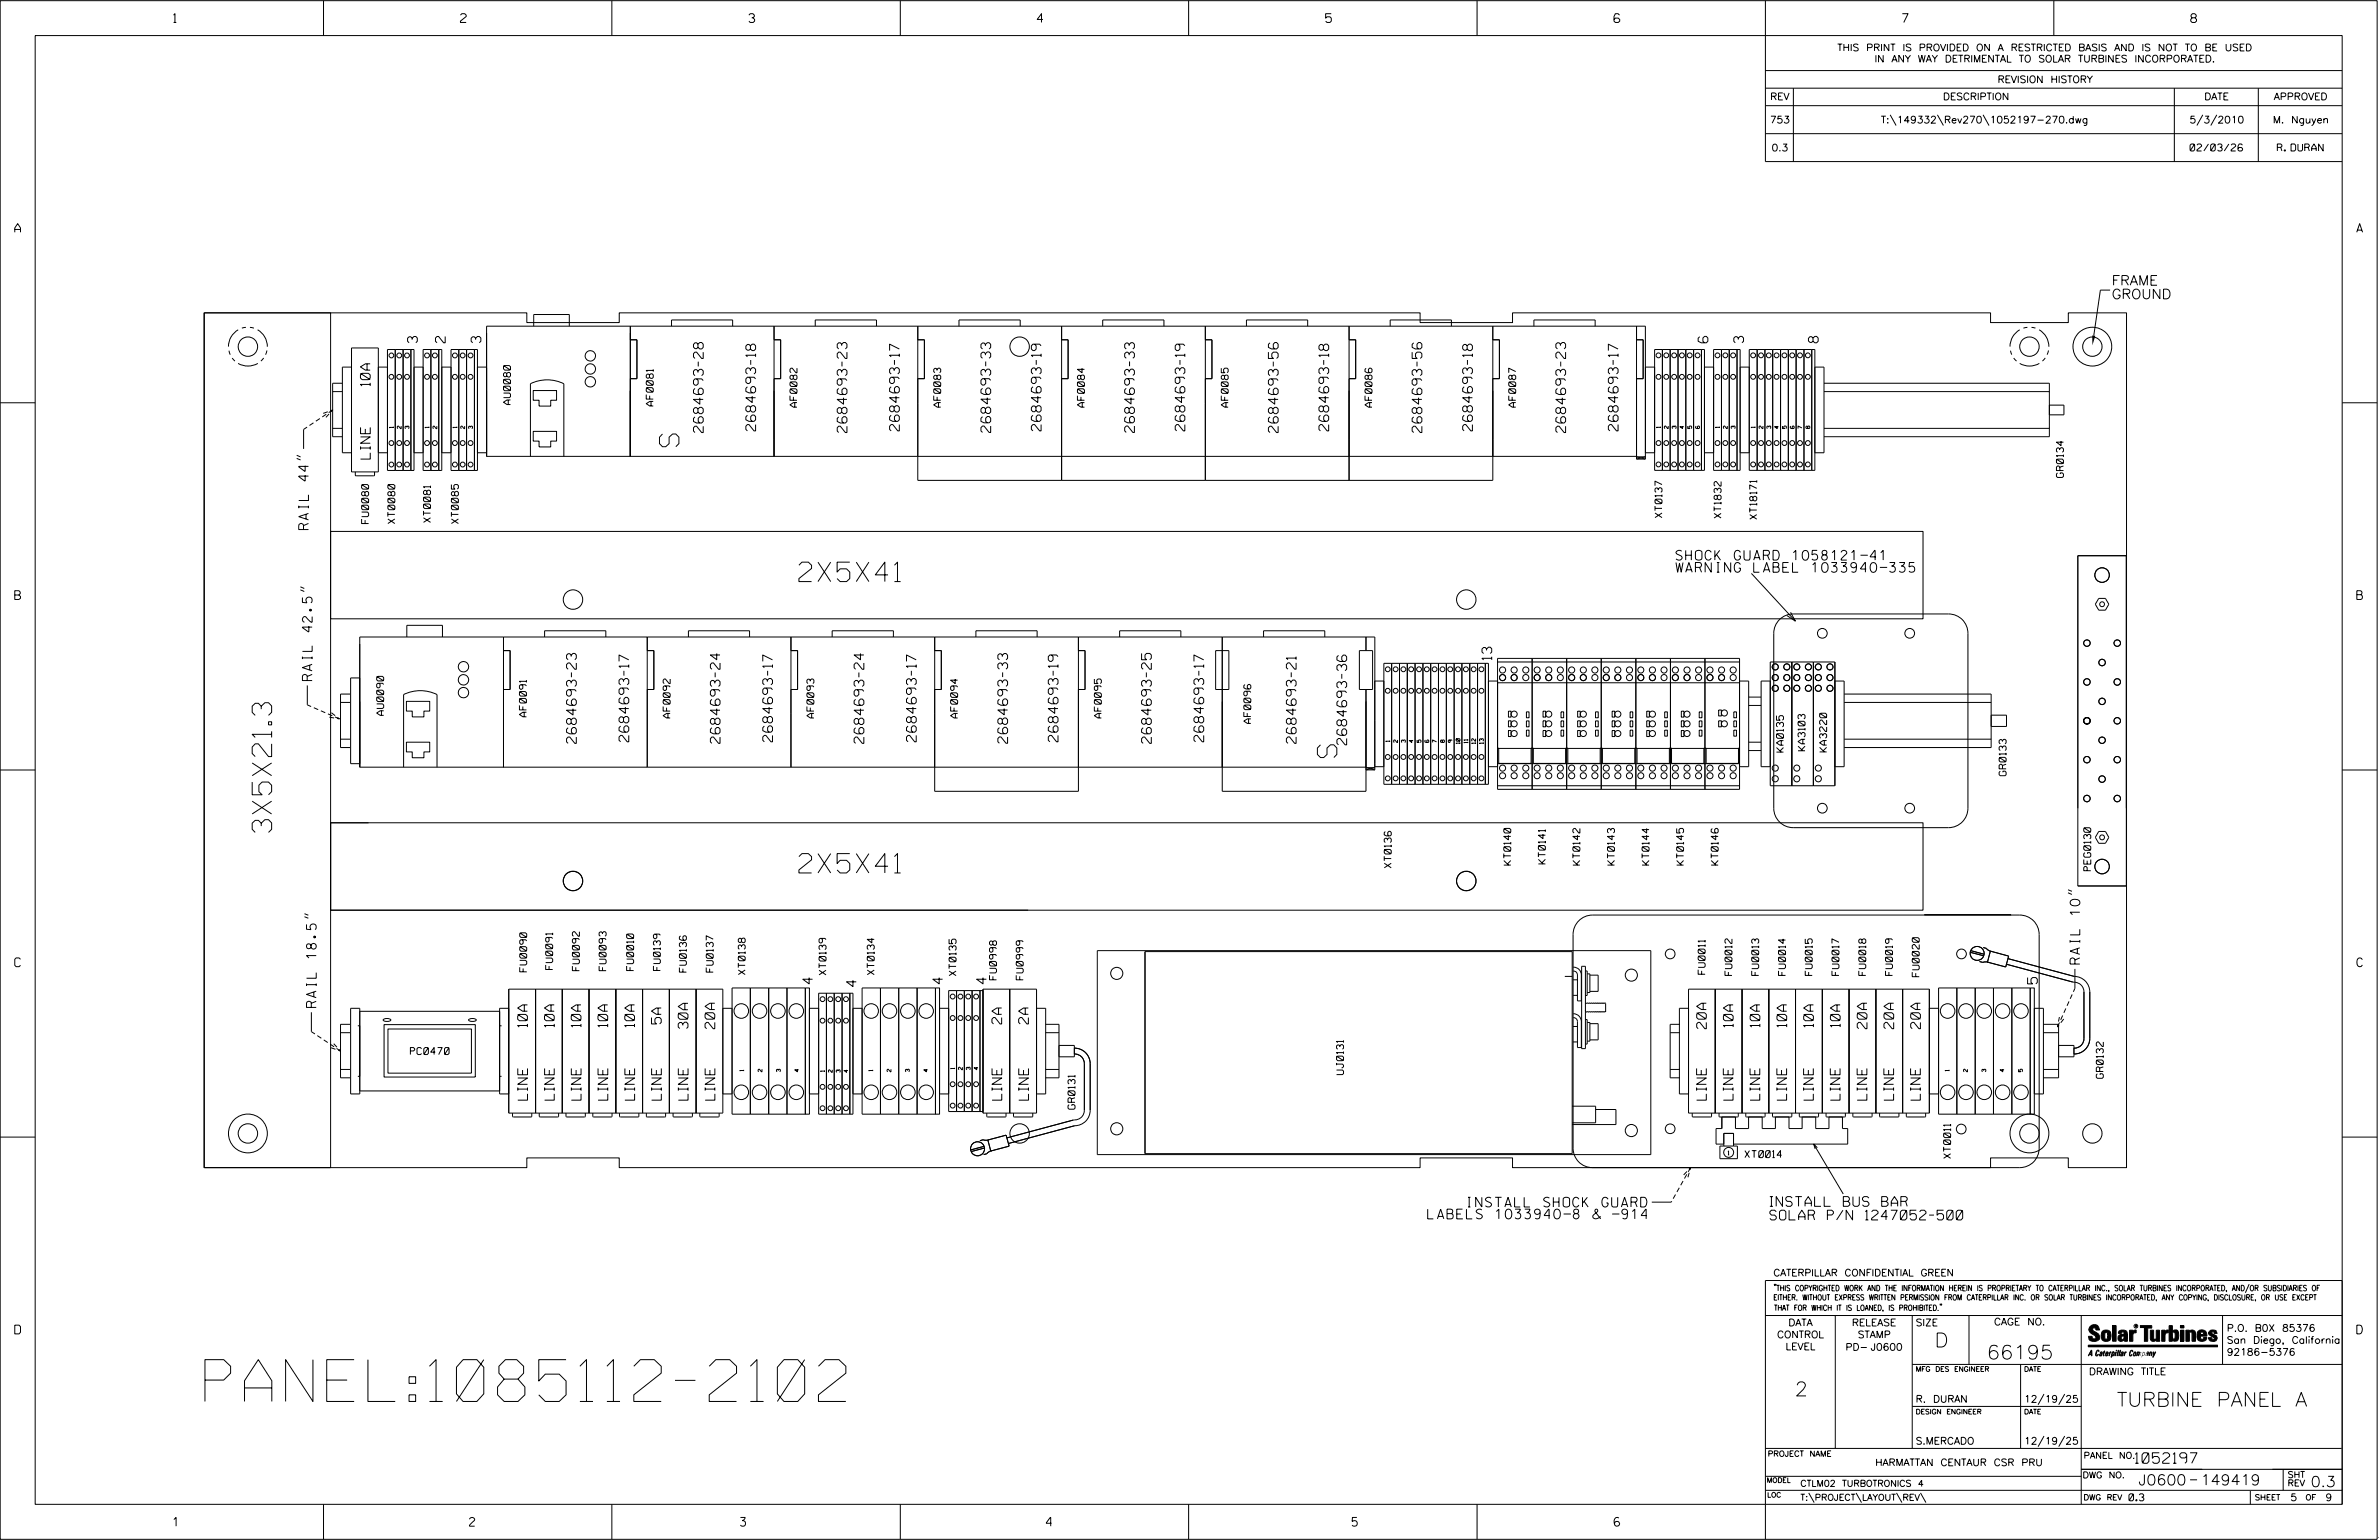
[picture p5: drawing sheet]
<svg xmlns="http://www.w3.org/2000/svg" width="864mm" height="559mm" viewBox="0 0 864 559" stroke-linecap="round" stroke-linejoin="round" font-family="sans-serif">
<defs><g id="words">
<text font-size="15.2" x="74.4" y="508.5">PANEL:1085112-2102</text>
<g font-size="7">
<text x="246.4" y="162.1" transform="rotate(-90 246.4 162.1)">S</text>
<text x="290" y="211">2X5X41</text>
<text x="485.3" y="274.9" transform="rotate(-90 485.3 274.9)">S</text>
<text x="98.6" y="302" transform="rotate(-90 98.6 302)">3X5X21.3</text>
<text x="290" y="316.8">2X5X41</text>
</g>
<g font-size="5.1">
<text x="702.3" y="488.8">D</text>
<text x="721.2" y="493.2">66195</text>
<text x="651.5" y="506.5">2</text>
<text x="768.4" y="510.3">TURBINE PANEL A</text>
</g>
<g font-size="3.8">
<text x="775.1" y="531">1052197</text>
<text x="776.3" y="538.9">J0600</text>
<text x="798.8" y="538.9">149419</text>
<text x="838.8" y="539.5">0.3</text>
</g>
<g font-size="3.5">
<text x="766.6" y="103.5">FRAME</text>
<text x="766.6" y="108.4">GROUND</text>
<text x="151.5" y="124.4" transform="rotate(-90 151.5 124.4)">3</text>
<text x="161.6" y="124.4" transform="rotate(-90 161.6 124.4)">2</text>
<text x="174.5" y="124.4" transform="rotate(-90 174.5 124.4)">3</text>
<text x="620" y="124.4" transform="rotate(-90 620 124.4)">6</text>
<text x="632.9" y="124.4" transform="rotate(-90 632.9 124.4)">3</text>
<text x="660" y="124.4" transform="rotate(-90 660 124.4)">8</text>
<text x="134.4" y="140" transform="rotate(-90 134.4 140)">10A</text>
<text x="255.3" y="157" transform="rotate(-90 255.3 157)">2684693-28</text>
<text x="274.3" y="156.4" transform="rotate(-90 274.3 156.4)">2684693-18</text>
<text x="307.4" y="157" transform="rotate(-90 307.4 157)">2684693-23</text>
<text x="326.5" y="156.4" transform="rotate(-90 326.5 156.4)">2684693-17</text>
<text x="359.6" y="156.9" transform="rotate(-90 359.6 156.9)">2684693-33</text>
<text x="377.9" y="156.4" transform="rotate(-90 377.9 156.4)">2684693-19</text>
<text x="411.8" y="156.9" transform="rotate(-90 411.8 156.9)">2684693-33</text>
<text x="430.1" y="156.4" transform="rotate(-90 430.1 156.4)">2684693-19</text>
<text x="464" y="157" transform="rotate(-90 464 157)">2684693-56</text>
<text x="482.3" y="156.4" transform="rotate(-90 482.3 156.4)">2684693-18</text>
<text x="516.2" y="157" transform="rotate(-90 516.2 157)">2684693-56</text>
<text x="534.5" y="156.4" transform="rotate(-90 534.5 156.4)">2684693-18</text>
<text x="568.3" y="157" transform="rotate(-90 568.3 157)">2684693-23</text>
<text x="587.4" y="156.4" transform="rotate(-90 587.4 156.4)">2684693-17</text>
<text x="134.4" y="166.6" transform="rotate(-90 134.4 166.6)">LINE</text>
<text x="112" y="192.2" transform="rotate(-90 112 192.2)">RAIL 44&quot;</text>
<text x="608.4" y="203.2">SHOCK GUARD 1058121-41</text>
<text x="608.4" y="207.6">WARNING LABEL 1033940-335</text>
<text x="541.5" y="239.4" transform="rotate(-90 541.5 239.4)">13</text>
<text x="113.3" y="246.9" transform="rotate(-90 113.3 246.9)">RAIL 42.5&quot;</text>
<text x="209.2" y="269.8" transform="rotate(-90 209.2 269.8)">2684693-23</text>
<text x="228.2" y="269.2" transform="rotate(-90 228.2 269.2)">2684693-17</text>
<text x="261.4" y="269.8" transform="rotate(-90 261.4 269.8)">2684693-24</text>
<text x="280.4" y="269.2" transform="rotate(-90 280.4 269.2)">2684693-17</text>
<text x="313.6" y="269.8" transform="rotate(-90 313.6 269.8)">2684693-24</text>
<text x="332.6" y="269.2" transform="rotate(-90 332.6 269.2)">2684693-17</text>
<text x="365.8" y="269.7" transform="rotate(-90 365.8 269.7)">2684693-33</text>
<text x="384.1" y="269.2" transform="rotate(-90 384.1 269.2)">2684693-19</text>
<text x="417.9" y="269.8" transform="rotate(-90 417.9 269.8)">2684693-25</text>
<text x="437" y="269.2" transform="rotate(-90 437 269.2)">2684693-17</text>
<text x="470.5" y="269.7" transform="rotate(-90 470.5 269.7)">2684693-21</text>
<text x="488.8" y="270.3" transform="rotate(-90 488.8 270.3)">2684693-36</text>
<text x="755" y="349.8" transform="rotate(-90 755 349.8)">RAIL 10&quot;</text>
<text x="294.9" y="357" transform="rotate(-90 294.9 357)">4</text>
<text x="310.8" y="358" transform="rotate(-90 310.8 358)">4</text>
<text x="342.2" y="357" transform="rotate(-90 342.2 357)">4</text>
<text x="358.1" y="357" transform="rotate(-90 358.1 357)">4</text>
<text x="739.6" y="357" transform="rotate(-90 739.6 357)">5</text>
<text x="114.8" y="365.5" transform="rotate(-90 114.8 365.5)">RAIL 18.5&quot;</text>
<text x="240" y="371.5" transform="rotate(-90 240 371.5)">5A</text>
<text x="363.6" y="371.5" transform="rotate(-90 363.6 371.5)">2A</text>
<text x="373.3" y="371.5" transform="rotate(-90 373.3 371.5)">2A</text>
<text x="191.5" y="372.7" transform="rotate(-90 191.5 372.7)">10A</text>
<text x="201.2" y="372.7" transform="rotate(-90 201.2 372.7)">10A</text>
<text x="210.9" y="372.7" transform="rotate(-90 210.9 372.7)">10A</text>
<text x="220.6" y="372.7" transform="rotate(-90 220.6 372.7)">10A</text>
<text x="230.3" y="372.7" transform="rotate(-90 230.3 372.7)">10A</text>
<text x="249.7" y="373.2" transform="rotate(-90 249.7 373.2)">30A</text>
<text x="259.5" y="373.3" transform="rotate(-90 259.5 373.3)">20A</text>
<text x="619.4" y="373.3" transform="rotate(-90 619.4 373.3)">20A</text>
<text x="629.1" y="372.7" transform="rotate(-90 629.1 372.7)">10A</text>
<text x="638.9" y="372.7" transform="rotate(-90 638.9 372.7)">10A</text>
<text x="648.6" y="372.7" transform="rotate(-90 648.6 372.7)">10A</text>
<text x="658.3" y="372.7" transform="rotate(-90 658.3 372.7)">10A</text>
<text x="668" y="372.7" transform="rotate(-90 668 372.7)">10A</text>
<text x="677.7" y="373.3" transform="rotate(-90 677.7 373.3)">20A</text>
<text x="687.4" y="373.3" transform="rotate(-90 687.4 373.3)">20A</text>
<text x="697.1" y="373.3" transform="rotate(-90 697.1 373.3)">20A</text>
<text x="191.5" y="399.2" transform="rotate(-90 191.5 399.2)">LINE</text>
<text x="201.2" y="399.2" transform="rotate(-90 201.2 399.2)">LINE</text>
<text x="210.9" y="399.2" transform="rotate(-90 210.9 399.2)">LINE</text>
<text x="220.6" y="399.2" transform="rotate(-90 220.6 399.2)">LINE</text>
<text x="230.3" y="399.2" transform="rotate(-90 230.3 399.2)">LINE</text>
<text x="240.1" y="399.2" transform="rotate(-90 240.1 399.2)">LINE</text>
<text x="249.8" y="399.2" transform="rotate(-90 249.8 399.2)">LINE</text>
<text x="259.5" y="399.2" transform="rotate(-90 259.5 399.2)">LINE</text>
<text x="363.6" y="399.2" transform="rotate(-90 363.6 399.2)">LINE</text>
<text x="373.4" y="399.2" transform="rotate(-90 373.4 399.2)">LINE</text>
<text x="619.4" y="399.2" transform="rotate(-90 619.4 399.2)">LINE</text>
<text x="629.1" y="399.2" transform="rotate(-90 629.1 399.2)">LINE</text>
<text x="638.8" y="399.2" transform="rotate(-90 638.8 399.2)">LINE</text>
<text x="648.5" y="399.2" transform="rotate(-90 648.5 399.2)">LINE</text>
<text x="658.2" y="399.2" transform="rotate(-90 658.2 399.2)">LINE</text>
<text x="668" y="399.2" transform="rotate(-90 668 399.2)">LINE</text>
<text x="677.7" y="399.2" transform="rotate(-90 677.7 399.2)">LINE</text>
<text x="687.4" y="399.2" transform="rotate(-90 687.4 399.2)">LINE</text>
<text x="697.1" y="399.2" transform="rotate(-90 697.1 399.2)">LINE</text>
<text x="532.2" y="438">INSTALL SHOCK GUARD</text>
<text x="642.5" y="437.7">INSTALL BUS BAR</text>
<text x="518.3" y="442.3">LABELS 1033940-8 &amp; -914</text>
<text x="642.5" y="442.7">SOLAR P/N 1247052-500</text>
</g>
<g font-size="3.2">
<text x="63" y="8.2">1</text>
<text x="167.2" y="8.2">2</text>
<text x="271.8" y="8.2">3</text>
<text x="376.5" y="8.2">4</text>
<text x="481.2" y="8.2">5</text>
<text x="690.6" y="8.2">7</text>
<text x="795.3" y="8.2">8</text>
<text x="5.4" y="84.3">A</text>
<text x="855.5" y="84.3">A</text>
<text x="5.4" y="217.5">B</text>
<text x="855.6" y="217.5">B</text>
<text x="5.4" y="350.8">C</text>
<text x="855.6" y="350.8">C</text>
<text x="5.4" y="484">D</text>
<text x="855.6" y="484">D</text>
<text x="62.8" y="553.8">1</text>
<text x="170.4" y="553.8">2</text>
<text x="268.8" y="553.8">3</text>
<text x="379.8" y="553.8">4</text>
<text x="490.8" y="553.8">5</text>
<text x="585.9" y="553.8">6</text>
</g>
<g font-size="2.5">
<text x="666.9" y="18.5">THIS PRINT IS PROVIDED ON A RESTRICTED BASIS AND IS NOT TO BE USED</text>
<text x="680.5" y="22.6">IN ANY WAY DETRIMENTAL TO SOLAR TURBINES INCORPORATED.</text>
<text x="725.1" y="30">REVISION HISTORY</text>
<text x="642.6" y="36.3">REV</text>
<text x="705.3" y="36.3">DESCRIPTION</text>
<text x="800.2" y="36.3">DATE</text>
<text x="825.4" y="36.3">APPROVED</text>
<text x="642.5" y="44.7">753</text>
<text x="682.8" y="44.7">T:\149332\Rev270\1052197-270.dwg</text>
<text x="794.8" y="44.7">5/3/2010</text>
<text x="825.1" y="44.7">M. Nguyen</text>
<text x="643.1" y="54.8">0.3</text>
<text x="795" y="54.8">02/03/26</text>
<text x="826.7" y="54.8">R. DURAN</text>
<text x="185.3" y="146.8" transform="rotate(-90 185.3 146.8)">AU0080</text>
<text x="237.1" y="147.3" transform="rotate(-90 237.1 147.3)">AF0081</text>
<text x="289.3" y="147.7" transform="rotate(-90 289.3 147.7)">AF0082</text>
<text x="341.5" y="147.7" transform="rotate(-90 341.5 147.7)">AF0083</text>
<text x="393.7" y="147.7" transform="rotate(-90 393.7 147.7)">AF0084</text>
<text x="445.9" y="147.7" transform="rotate(-90 445.9 147.7)">AF0085</text>
<text x="498" y="147.7" transform="rotate(-90 498 147.7)">AF0086</text>
<text x="550.2" y="147.7" transform="rotate(-90 550.2 147.7)">AF0087</text>
<text x="749" y="173.2" transform="rotate(-90 749 173.2)">GR0134</text>
<text x="133.8" y="190" transform="rotate(-90 133.8 190)">FU0080</text>
<text x="143.3" y="190" transform="rotate(-90 143.3 190)">XT0080</text>
<text x="156.3" y="189.5" transform="rotate(-90 156.3 189.5)">XT0081</text>
<text x="166.4" y="190" transform="rotate(-90 166.4 190)">XT0085</text>
<text x="603.3" y="187.8" transform="rotate(-90 603.3 187.8)">XT0137</text>
<text x="624.8" y="188" transform="rotate(-90 624.8 188)">XT1832</text>
<text x="637.7" y="188.4" transform="rotate(-90 637.7 188.4)">XT18171</text>
<text x="139.3" y="259.6" transform="rotate(-90 139.3 259.6)">AU0090</text>
<text x="191.1" y="260.1" transform="rotate(-90 191.1 260.1)">AF0091</text>
<text x="243.3" y="260.5" transform="rotate(-90 243.3 260.5)">AF0092</text>
<text x="295.5" y="260.5" transform="rotate(-90 295.5 260.5)">AF0093</text>
<text x="347.6" y="260.5" transform="rotate(-90 347.6 260.5)">AF0094</text>
<text x="399.8" y="260.5" transform="rotate(-90 399.8 260.5)">AF0095</text>
<text x="454.1" y="262.5" transform="rotate(-90 454.1 262.5)">AF0096</text>
<text x="647.4" y="272.9" transform="rotate(-90 647.4 272.9)">KA0135</text>
<text x="655.2" y="272.4" transform="rotate(-90 655.2 272.4)">KA3103</text>
<text x="663.1" y="272.9" transform="rotate(-90 663.1 272.9)">KA3220</text>
<text x="728.2" y="281.5" transform="rotate(-90 728.2 281.5)">GR0133</text>
<text x="505" y="314.9" transform="rotate(-90 505 314.9)">XT0136</text>
<text x="548.4" y="313.9" transform="rotate(-90 548.4 313.9)">KT0140</text>
<text x="561" y="313.5" transform="rotate(-90 561 313.5)">KT0141</text>
<text x="573.5" y="313.9" transform="rotate(-90 573.5 313.9)">KT0142</text>
<text x="586.1" y="313.9" transform="rotate(-90 586.1 313.9)">KT0143</text>
<text x="598.6" y="313.9" transform="rotate(-90 598.6 313.9)">KT0144</text>
<text x="611.2" y="313.9" transform="rotate(-90 611.2 313.9)">KT0145</text>
<text x="623.7" y="313.9" transform="rotate(-90 623.7 313.9)">KT0146</text>
<text x="759" y="315.9" transform="rotate(-90 759 315.9)">PEG0130</text>
<text x="191.2" y="352.6" transform="rotate(-90 191.2 352.6)">FU0090</text>
<text x="200.6" y="351.8" transform="rotate(-90 200.6 351.8)">FU0091</text>
<text x="210.3" y="352.2" transform="rotate(-90 210.3 352.2)">FU0092</text>
<text x="220" y="352.2" transform="rotate(-90 220 352.2)">FU0093</text>
<text x="230" y="352.2" transform="rotate(-90 230 352.2)">FU0010</text>
<text x="239.7" y="352.1" transform="rotate(-90 239.7 352.1)">FU0139</text>
<text x="249.2" y="352.7" transform="rotate(-90 249.2 352.7)">FU0136</text>
<text x="258.9" y="352.7" transform="rotate(-90 258.9 352.7)">FU0137</text>
<text x="270.5" y="353.6" transform="rotate(-90 270.5 353.6)">XT0138</text>
<text x="299.9" y="353.7" transform="rotate(-90 299.9 353.7)">XT0139</text>
<text x="317.3" y="353.7" transform="rotate(-90 317.3 353.7)">XT0134</text>
<text x="619" y="353.5" transform="rotate(-90 619 353.5)">FU0011</text>
<text x="628.7" y="354" transform="rotate(-90 628.7 354)">FU0012</text>
<text x="638.4" y="354" transform="rotate(-90 638.4 354)">FU0013</text>
<text x="648.1" y="354" transform="rotate(-90 648.1 354)">FU0014</text>
<text x="657.9" y="354" transform="rotate(-90 657.9 354)">FU0015</text>
<text x="667.6" y="354" transform="rotate(-90 667.6 354)">FU0017</text>
<text x="677.3" y="354" transform="rotate(-90 677.3 354)">FU0018</text>
<text x="687" y="354" transform="rotate(-90 687 354)">FU0019</text>
<text x="347.1" y="354" transform="rotate(-90 347.1 354)">XT0135</text>
<text x="361.7" y="355.5" transform="rotate(-90 361.7 355.5)">FU0998</text>
<text x="371.5" y="355.5" transform="rotate(-90 371.5 355.5)">FU0999</text>
<text x="696.7" y="354.4" transform="rotate(-90 696.7 354.4)">FU0020</text>
<text x="149" y="382.7">PC0470</text>
<text x="487.7" y="389.9" transform="rotate(-90 487.7 389.9)">UJ0131</text>
<text x="763.5" y="391.3" transform="rotate(-90 763.5 391.3)">GR0132</text>
<text x="390.2" y="402.5" transform="rotate(-90 390.2 402.5)">GR0131</text>
<text x="633.4" y="420.1">XT0014</text>
<text x="708.1" y="420.3" transform="rotate(-90 708.1 420.3)">XT0011</text>
<text x="643.8" y="463">CATERPILLAR CONFIDENTIAL GREEN</text>
<text x="645.1" y="485.5">CONTROL</text>
<text x="649.2" y="481.1">DATA</text>
<text x="672.3" y="481.1">RELEASE</text>
<text x="674.4" y="485.5">STAMP</text>
<text x="695.4" y="481.1">SIZE</text>
<text x="723.8" y="480.8">CAGE NO.</text>
<text x="808.4" y="483.1">P.O. B0X 85376</text>
<text x="648.2" y="489.8">LEVEL</text>
<text x="669.9" y="490">PD- J0600</text>
<text x="808.4" y="487.5">San Diego, California</text>
<text x="808.4" y="491.8">92186-5376</text>
<text x="758.3" y="498.9">DRAWING TITLE</text>
<text x="695.4" y="508.9">R. DURAN</text>
<text x="734.8" y="508.9">12/19/25</text>
<text x="695.4" y="524.1">S.MERCADO</text>
<text x="734.8" y="524.1">12/19/25</text>
<text x="680.7" y="531.9">HARMATTAN CENTAUR CSR PRU</text>
<text x="772.8" y="544.6">0.3</text>
<text x="831.4" y="544.6">5</text>
<text x="844.2" y="544.6">9</text>
</g>
<g font-size="2.3">
<text x="756.4" y="529.2">PANEL NO.</text>
<text x="653.5" y="539.4">CTLM02 TURBOTRONICS 4</text>
<text x="756" y="536.3">DWG NO.</text>
<text x="830.4" y="539.3">REV</text>
<text x="830.4" y="536.2">SHT</text>
<text x="653.5" y="544.5">T:\PROJECT\LAYOUT\REV\</text>
</g>
<g font-size="2">
<text x="643.8" y="468.4">&quot;THIS COPYRIGHTED WORK AND THE INFORMATION HEREIN IS PROPRIETARY TO CATERPILLAR INC., SOLAR TURBINES INCORPORATED, AND/OR SUBSIDIARIES OF</text>
<text x="643.8" y="471.8">EITHER. WITHOUT EXPRESS WRITTEN PERMISSION FROM CATERPILLAR INC. OR SOLAR TURBINES INCORPORATED, ANY COPYING, DISCLOSURE, OR USE EXCEPT</text>
<text x="644" y="475.6">THAT FOR WHICH IT IS LOANED, IS PROHIBITED.&quot;</text>
<text x="641.7" y="528.5">PROJECT NAME</text>
<text x="756.3" y="544.3">DWG REV</text>
<text x="818.5" y="544.3">SHEET</text>
<text x="836.9" y="544.3">OF</text>
</g>
<g font-size="1.8">
<text x="695.4" y="497.6">MFG DES ENGINEER</text>
<text x="734.8" y="497.6">DATE</text>
<text x="695.4" y="513.1">DESIGN ENGINEER</text>
<text x="734.8" y="513.1">DATE</text>
<text x="641.3" y="538">MODEL</text>
<text x="641.5" y="543.3">LOC</text>
</g>
<g font-size="1.4">
<text x="142.8" y="155.3" transform="rotate(-90 142.8 155.3)">1</text>
<text x="145.6" y="155.5" transform="rotate(-90 145.6 155.5)">2</text>
<text x="148.5" y="155.5" transform="rotate(-90 148.5 155.5)">3</text>
<text x="155.7" y="155.3" transform="rotate(-90 155.7 155.3)">1</text>
<text x="158.6" y="155.5" transform="rotate(-90 158.6 155.5)">2</text>
<text x="165.8" y="155.3" transform="rotate(-90 165.8 155.3)">1</text>
<text x="168.7" y="155.5" transform="rotate(-90 168.7 155.5)">2</text>
<text x="171.5" y="155.5" transform="rotate(-90 171.5 155.5)">3</text>
<text x="602.8" y="155.3" transform="rotate(-90 602.8 155.3)">1</text>
<text x="605.6" y="155.5" transform="rotate(-90 605.6 155.5)">2</text>
<text x="608.4" y="155.5" transform="rotate(-90 608.4 155.5)">3</text>
<text x="611.3" y="155.5" transform="rotate(-90 611.3 155.5)">4</text>
<text x="614.1" y="155.5" transform="rotate(-90 614.1 155.5)">5</text>
<text x="616.9" y="155.5" transform="rotate(-90 616.9 155.5)">6</text>
<text x="624.2" y="155.3" transform="rotate(-90 624.2 155.3)">1</text>
<text x="627" y="155.5" transform="rotate(-90 627 155.5)">2</text>
<text x="629.9" y="155.5" transform="rotate(-90 629.9 155.5)">3</text>
<text x="637.1" y="155.3" transform="rotate(-90 637.1 155.3)">1</text>
<text x="640" y="155.5" transform="rotate(-90 640 155.5)">2</text>
<text x="642.8" y="155.5" transform="rotate(-90 642.8 155.5)">3</text>
<text x="645.6" y="155.5" transform="rotate(-90 645.6 155.5)">4</text>
<text x="648.5" y="155.5" transform="rotate(-90 648.5 155.5)">5</text>
<text x="651.3" y="155.5" transform="rotate(-90 651.3 155.5)">6</text>
<text x="654.1" y="155.5" transform="rotate(-90 654.1 155.5)">7</text>
<text x="657" y="155.5" transform="rotate(-90 657 155.5)">8</text>
<text x="504.5" y="269.2" transform="rotate(-90 504.5 269.2)">1</text>
<text x="507.3" y="269.4" transform="rotate(-90 507.3 269.4)">2</text>
<text x="510.1" y="269.4" transform="rotate(-90 510.1 269.4)">3</text>
<text x="513" y="269.4" transform="rotate(-90 513 269.4)">4</text>
<text x="515.8" y="269.4" transform="rotate(-90 515.8 269.4)">5</text>
<text x="518.7" y="269.4" transform="rotate(-90 518.7 269.4)">6</text>
<text x="521.5" y="269.4" transform="rotate(-90 521.5 269.4)">7</text>
<text x="524.3" y="269.4" transform="rotate(-90 524.3 269.4)">8</text>
<text x="527.2" y="269.4" transform="rotate(-90 527.2 269.4)">9</text>
<text x="530" y="269.9" transform="rotate(-90 530 269.9)">10</text>
<text x="532.8" y="269.6" transform="rotate(-90 532.8 269.6)">11</text>
<text x="535.7" y="269.9" transform="rotate(-90 535.7 269.9)">12</text>
<text x="538.5" y="269.9" transform="rotate(-90 538.5 269.9)">13</text>
<text x="270" y="388.7" transform="rotate(-90 270 388.7)">1</text>
<text x="276.6" y="388.9" transform="rotate(-90 276.6 388.9)">2</text>
<text x="283.3" y="388.9" transform="rotate(-90 283.3 388.9)">3</text>
<text x="289.9" y="388.9" transform="rotate(-90 289.9 388.9)">4</text>
<text x="299.3" y="388.9" transform="rotate(-90 299.3 388.9)">1</text>
<text x="302.1" y="389.1" transform="rotate(-90 302.1 389.1)">2</text>
<text x="305" y="389.1" transform="rotate(-90 305 389.1)">3</text>
<text x="307.8" y="389.1" transform="rotate(-90 307.8 389.1)">4</text>
<text x="316.8" y="388.7" transform="rotate(-90 316.8 388.7)">1</text>
<text x="323.4" y="388.9" transform="rotate(-90 323.4 388.9)">2</text>
<text x="330.1" y="388.9" transform="rotate(-90 330.1 388.9)">3</text>
<text x="336.7" y="388.9" transform="rotate(-90 336.7 388.9)">4</text>
<text x="346.5" y="387.9" transform="rotate(-90 346.5 387.9)">1</text>
<text x="349.4" y="388.2" transform="rotate(-90 349.4 388.2)">2</text>
<text x="352.2" y="388.2" transform="rotate(-90 352.2 388.2)">3</text>
<text x="355" y="388.2" transform="rotate(-90 355 388.2)">4</text>
<text x="707.5" y="388.7" transform="rotate(-90 707.5 388.7)">1</text>
<text x="714.2" y="388.9" transform="rotate(-90 714.2 388.9)">2</text>
<text x="720.8" y="388.9" transform="rotate(-90 720.8 388.9)">3</text>
<text x="727.5" y="388.9" transform="rotate(-90 727.5 388.9)">4</text>
<text x="734.2" y="388.9" transform="rotate(-90 734.2 388.9)">5</text>
<text x="627.3" y="419">1</text>
</g>
<text font-size=".9" x="775.1" y="481.7">R</text>
</g></defs>
<g fill="none" stroke="#000" stroke-width=".36">
<path d="M.1 .2h862.8v558.4h-862.8zM12.8 12.9h837.4v533h-837.4zM117.4 .2v12.7M222.1 .2v12.7M326.8 .2v12.7M431.5 .2v12.7M536.2 .2v12.7M587.9 5.5l-.5-.5h-1l-.5 1v1.7l.5 .4h1l.6-.4v-.6l-.6-.5h-1l-.5 .5M640.9 .2v58.4h209.3M745.6 .2v12.7M640.9 25.6h209.3M640.9 32h209.3"/>
<path d="M640.9 38.3h209.3M651 32v26.6M789.3 32v26.6M819.8 32v26.6M640.9 48.5h209.3M686.2 41.7l2.1 3.8M703.3 41.7l2.2 3.8M719.9 41.7l2.1 3.8M799.6 41.7l-2.1 3.8M804.7 41.7l-2.2 3.8M74 113.5h117.2v3.6h33.6v-3.6h290.7v3.6h33.6v-3.6h173.5v3.6h28.2v-3.6h21.1v310.2h-21.1v-3.5h-28.2v3.5h-173.5v-3.5h-33.6v3.5h-290.7v-3.5h-33.6v3.5h-117.2zM74.2 113.5h45.8v310.2h-45.8z"/>
<path d="M86.5 119.7a7.1 7.1 0 0 0-3.6 6.1M89.3 118.8l-1.5 .3M90.7 118.8l1.5 .3M93.5 119.7a7.2 7.2 0 0 1 3.5 6.1M193.7 118.4v-4.3h13v4.3M228.8 118.4v47.2M243.8 118.4v-2.3h22.2v2.3M281 118.4v47.2M295.9 118.4v-2.3h22.3v2.3M333.2 118.4v55.9h208.7v-55.9M348.1 118.4v-2.3h22.2v2.3M385.4 118.4v55.9"/>
<path d="M400.3 118.4v-2.3h22.2v2.3M437.6 118.4v55.9M452.5 118.4v-2.3h22.2v2.3M489.7 118.4v55.9M504.6 118.4v-2.3h22.3v2.3M556.8 118.4v-2.3h22.2v2.3M594.1 118.4v48.2M733.2 119.7a7.1 7.1 0 0 0-3.5 6.1M736 118.8l-1.5 .3M737.4 118.8l1.5 .3M740.2 119.7a7.2 7.2 0 0 1 3.6 6.1M766 105.3h-3.5l-2.4 16.5"/>
<path d="M83.1 127.2l.5 1.5M84.3 129.9l1 1.1M86.4 131.9a7.2 7.2 0 0 0 7.2 0M95.7 129.9l-1 1.1M96.9 127.2l-.5 1.5M124.3 139.1h-3.5v19.4h3.5M127.6 133.2h-3.3v31.1h3.3M127.6 126.3h9.7v44.9h-9.7zM137.3 133.2h3.4M140.7 126.8h9.6v43.9h-9.6zM143.5 126.8v43.9M146.3 126.8v43.9"/>
<path d="M149.2 126.8v43.9M150.3 133.2h3.3M153.6 126.8h6.8v43.9h-6.8zM156.4 126.8v43.9M159.3 126.8v43.9M160.4 133.2h3.3M163.7 126.8h9.6v43.9h-9.6zM166.5 126.8v43.9M169.4 126.8v43.9M172.2 126.8v43.9M173.3 133.2h3.3M228.8 123.3h2.4v14.1h-2.4"/>
<path d="M281 123.3h2.4v14.1h-2.4M333.2 123.3h2.4v14.1h-2.4M385.4 123.3h2.3v14.1h-2.3M437.6 123.3h2.3v14.1h-2.3M489.7 123.3h2.4v14.1h-2.4M541.9 123.3h2.4v14.1h-2.4M594.1 123.3h2.4v14.1h-2.4M597.3 133.2h3.3M600.6 126.8h18.1v43.9h-18.1zM603.5 126.8v43.9M606.3 126.8v43.9M609.1 126.8v43.9"/>
<path d="M612 126.8v43.9M614.8 126.8v43.9M617.6 126.8v43.9M618.7 133.2h3.4M622.1 126.8h9.6v43.9h-9.6zM624.9 126.8v43.9M627.7 126.8v43.9M630.6 126.8v43.9M631.7 133.2h3.3M635 126.8h23.8v43.9h-23.8zM637.9 126.8v43.9M640.7 126.8v43.9"/>
<path d="M643.5 126.8v43.9M646.4 126.8v43.9M649.2 126.8v43.9M652 126.8v43.9M654.9 126.8v43.9M657.7 126.8v43.9M658.8 133.2h3.3v31.1h-3.3M662.1 139.1h81.8v19.4h-81.8M729.8 127.2l.5 1.5M731 129.9l1 1.1M733.2 131.9a7.1 7.1 0 0 0 7.1 0M742.5 129.9l-1.1 1.1"/>
<path d="M743.6 127.2l-.5 1.5M.1 146.2h12.7M110.2 155.8v7.1M120.8 155.4h3.5M120.8 142.1h3.5M193.6 141.7h8.4v3.5h-2.1v2.2h-4.2v-2.2h-2.1zM193.6 156.5h8.4v3.6h-2.1v2.1h-4.2v-2.1h-2.1zM662.1 155.4h81.8M662.1 142.1h81.8M743.9 147h5.3v3.5h-5.3M850.2 146.2h12.7M107.7 166.3l1.4 .6"/>
<path d="M107.7 165.2l1.4 .6M129 171.2v1.2l.3 .2h6.4l.3-.2v-1.2M137.3 164.3h3.4M150.3 164.3h3.3M160.4 164.3h3.3M173.3 164.3h3.3M192.5 165.6v-26.4a13.8 13.8 0 0 1 12.2 0v26.4M594.1 165.6h-417.5v-47.2h420.7v48.2M594.1 166.6h3.2M594.1 166.6l3.2-.8h-3.2l3.2 .8M597.3 164.3h3.3M618.7 164.3h3.4"/>
<path d="M631.7 164.3h3.3M120 192.8h578.1v31.7h-578.1zM109 214l1.5 .6M109 212.9l1.5 .6M635.8 208.1l15.9 17.3M754.3 201.6h17.6v119.9h-17.6zM761.9 217.1h2.4l1.2 2.2-1.2 2.1h-2.4l-1.3-2.1zM147.7 231.1v-4.2h12.9v4.2M182.8 236.1h2.4v14.1h-2.4M182.8 231.1v47.3M197.7 231.1v-2.2h22.2v2.2M234.9 236.1h2.4v14.1h-2.4"/>
<path d="M234.9 231.1v47.3M249.9 231.1v-2.2h22.2v2.2M287.1 236.1h2.4v14.1h-2.4M287.1 231.1v47.3M302.1 231.1v-2.2h22.2v2.2M339.3 231.1v56h52.2v-56M339.3 236.1h2.4v14.1h-2.4M354.3 231.1v-2.2h22.2v2.2M391.5 236.1h2.4v14.1h-2.4M406.4 231.1v-2.2h22.3v2.2M441.3 236.1h4.8v14.1h-4.8zM443.7 231.1v56h52.2v-36.9"/>
<path d="M458.7 231.1v-2.2h22.2v2.2M493.5 236.1h4.8v14.1h-4.8zM495.9 231.1v5M543.6 238.9h87.9v47.5h-87.9zM556.2 238.9v47.5M568.7 238.9v47.5M581.3 238.9v47.5M593.8 238.9v47.5M606.4 238.9v47.5M618.9 238.9v47.5M646 224.8a7 7 0 0 1 4.9-2h56.5a7 7 0 0 1 7 7v63.5a7 7 0 0 1-7 7h-56.5a7.1 7.1 0 0 1-7-7v-63.5a7 7 0 0 1 2.1-5zM650 222.2l1.7 3.2-3-2"/>
<path d="M111.5 248.7v7.1M123.6 254.9h3.5M127.1 251.8h-3.5v19.5h3.5M130.6 246h-3.3v31.1h3.3M147.5 254.5h8.5v3.5h-2.1v2.1h-4.3v-2.1h-2.1zM499 247.1h3.4M502.4 240.7h37.9v43.9h-37.9zM505.2 240.7v43.9M508 240.7v43.9M510.9 240.7v43.9M513.7 240.7v43.9M516.5 240.7v43.9"/>
<path d="M519.4 240.7v43.9M522.2 240.7v43.9M525 240.7v43.9M527.9 240.7v43.9M530.7 240.7v43.9M533.5 240.7v43.9M536.4 240.7v43.9M539.2 240.7v43.9M540.3 247.1h3.3M543.6 240.2h87.9M543.6 247.8h87.9M547.6 258.1h.9v2.1h-.9z"/>
<path d="M554.1 258.3h1v2.2h-1zM560.1 258.1h1v2.1h-1zM566.7 258.3h.9v2.2h-.9zM572.7 258.1h1v2.1h-1zM579.2 258.3h1v2.2h-1zM585.2 258.1h1v2.1h-1zM591.7 258.3h1v2.2h-1zM597.8 258.1h.9v2.1h-.9zM604.3 258.3h1v2.2h-1zM610.3 258.1h1v2.1h-1zM616.8 258.3h1v2.2h-1zM623.9 257.6h1v2.2h-1z"/>
<path d="M629.4 258.3h.9v2.2h-.9zM631.5 247.1h3.3v31.1h-3.3M634.8 256h4.5M634.8 252.9h4.5M642.6 247.1h-3.3v31.1h3.3M642.6 240.2h23.5v44.9h-23.5zM650.5 240.2v44.9M658.3 240.2v44.9M666.1 247.1h3.3v31.1h-3.3M669.5 251.8h53.3v19.5h-53.3M669.5 254.9h53.3M722.8 259.5h5.6v4.1h-5.6"/>
<path d="M.1 279.4h12.7M123.6 268.2h3.5M146.5 278.4v-26.4a13.8 13.8 0 0 1 12.1 0v26.4M147.5 269.3h8.5v3.5h-2.1v2.2h-4.3v-2.2h-2.1zM495.9 278.4h-365.3v-47.3h368.5v48.3M495.9 278.6l3.2 .8h-3.2l3.2-.8zM499 278.2h3.4M540.3 278.2h3.3M543.6 271.5h.5v5.5h11.7v-5.5h.8v5.5h11.7v-5.5h.8v5.5h11.8v-5.5h.8v5.5h11.7v-5.5h.9v5.5h11.7v-5.5h.8v5.5h11.7v-5.5h.8v5.5h11.8v-5.5h.4M543.6 277.1h87.9M543.6 271.6h87.9M547.6 261.5h.9v2.2h-.9z"/>
<path d="M547.6 265.1h.9v2.2h-.9zM554.1 261.6h1v2.1h-1zM554.1 264.9h1v2.2h-1zM560.1 261.5h1v2.2h-1zM560.1 265.1h1v2.2h-1zM566.7 261.6h.9v2.1h-.9zM566.7 264.9h.9v2.2h-.9zM572.7 261.5h1v2.2h-1zM572.7 265.1h1v2.2h-1zM579.2 261.6h1v2.1h-1zM579.2 264.9h1v2.2h-1zM585.2 261.5h1v2.2h-1z"/>
<path d="M585.2 265.1h1v2.2h-1zM591.7 261.6h1v2.1h-1zM591.7 264.9h1v2.2h-1zM597.8 261.5h.9v2.2h-.9zM597.8 265.1h.9v2.2h-.9zM604.3 261.6h1v2.1h-1zM604.3 264.9h1v2.2h-1zM610.3 261.5h1v2.2h-1zM610.3 265.1h1v2.2h-1zM616.8 261.6h1v2.1h-1zM616.8 264.9h1v2.2h-1zM623.9 261.5h1v2.2h-1z"/>
<path d="M629.4 261.6h.9v2.1h-.9zM629.4 264.9h.9v2.2h-.9zM634.8 269.3h4.5M634.8 272.3h4.5M669.5 268.2h53.3M850.2 279.4h12.7M120 298.6h578.1v31.7h-578.1zM133.8 298.6h-13.8v31.7h253.2M543.6 285.1h87.9M761.9 301.7h2.4l1.2 2.1-1.2 2.2h-2.4l-1.3-2.2zM110.5 332.6l1.4 .6M110.5 331.5l1.4 .6"/>
<path d="M573.1 334.1a6.9 6.9 0 0 1 5-2.1h155.1a7 7 0 0 1 7 7.1v77.5a7 7 0 0 1-7 7.1h-155.1a7 7 0 0 1-7.1-7.1v-77.5a6.9 6.9 0 0 1 2.1-5zM698.6 331.9h31.4M750.7 324l1.4 .6M750.7 322.9l1.4 .5M184.7 358.9h77.7v45h-77.7zM194.4 358.9v45M204.1 358.9v45M213.8 358.9v45M223.6 358.9v45M233.3 358.9v45M243 358.9v45M252.7 358.9v45"/>
<path d="M265.7 358.5h26.6v45.8h-26.6zM272.4 358.5v45.8M279 358.5v45.8M285.7 358.5v45.8M292.3 358.5h1.5v45.8h-1.5zM312.9 358.5h26.7v45.8h-26.7zM319.6 358.5v45.8M326.2 358.5v45.8M332.9 358.5v45.8M339.6 358.5h1.5v45.8h-1.5zM347.2 359.4v43.9M350.1 359.4v43.9"/>
<path d="M352.9 359.4v43.9M355.7 359.4v43.9M356.8 358.9h19.5v45h-19.5zM356.8 359.4h-12.4v43.9h12.4M366.5 358.9v45M398.3 344.9h201v74.1h-201zM415.6 345.3h155.1v73.3h-155.1zM568 354.3h2.7M571 350.9a2.83 2.83 0 0 1 3 2.9v9.4h-1.4v-9.4a1.41 1.41 0 0 0-1.6-1.4M571 355.5h1.6M574.1 350.6h1.4v29.9h-1.4zM575.5 352.3h.7v8.9h-.7"/>
<path d="M576.2 353.4h.9v6.8h-.9M577.1 353.8h3v5.9h-3M613 358.9h87.4v45h-87.4zM622.7 358.9v45M632.4 358.9v45M642.1 358.9v45M651.8 358.9v45M661.5 358.9v45M671.2 358.9v45M681 358.9v45M690.7 358.9v45M703.7 358.5h33.3v45.8h-33.3z"/>
<path d="M710.4 358.5v45.8M715.2 345.5l4.9 1.3M715.4 344.9l4.8 1.4M717 358.5v45.8M718.6 348.9l1.2 .3h1.9M719.9 343.8l1.2 .3 .5 .6 1.2 .5M722.5 345.1l6.7 1.8-1.1 4-6.6-1.8zM723.7 358.5v45.8M728.4 349.9l24 6.4a3.7 3.7 0 0 1 4.1 3.6v16.9a3.5 3.5 0 0 1-3.6 3.5M728.9 347.8l24.1 6.5a5.7 5.7 0 0 1 5.6 5.6v16.9a5.7 5.7 0 0 1-5.7 5.6M730.3 358.5v45.8M737 358.5h1.5v45.8h-1.5z"/>
<path d="M753.2 351.6v7M113 367.3v7M123.6 374.7h3.5M127.1 371.7h-3.5v19.4h3.5M127.3 365.9h3.3v31h-3.3zM129.9 372.2h.7M130.6 367h50.8M139.1 370l1.4-.4a1.12 1.12 0 0 1 1.3 .6l-1.3 .4a1.05 1.05 0 0 1-1.4-.6zM139.4 371.8h33.1v19h-33.1zM140.8 373.4h30.3v16h-30.3zM170.1 370l1.4-.4a1.07 1.07 0 0 1 1.4 .6l-1.4 .4a1.04 1.04 0 0 1-1.4-.6zM181.4 372.2h.7"/>
<path d="M184.7 365.9h-3.3v31h3.3M262.4 365.9h3.3M297.2 365.9h-3.4v31h3.4M297.2 360.4h12.4v43.9h-12.4zM300 360.4v43.9M302.8 360.4v43.9M305.7 360.4v43.9M308.5 360.4v43.9M309.6 365.9h3.3M344.4 365.9h-3.3v31h3.3M376.3 365.9h3.3v31h-3.3M379.6 371.7h4.8v19.4h-4.8"/>
<path d="M379.6 374.7h4.8M384.4 379.3h5.6v4.2h-5.6M571 367.8a2.89 2.89 0 0 1 3 2.9v9.4h-1.4v-9.4a1.46 1.46 0 0 0-1.6-1.4M571 378.1h1.6M571 372.5h1.6M571 361.2h1.6M575.5 370h.7v8.8h-.7M575.5 363.9l.4 .3 .4-.3 .3 .3 .4-.3 .3 .3 .4-.3 .3 .3 .4-.3 .3 .3 .4-.3 .3 .3 .4-.3 .3 .3 .4-.3 .3 .3 .4-.3 .4 .3 .3-.3 .4 .3 .3-.3 .3 .2v3.1l-.3-.2-.3 .3-.4-.3-.3 .3-.4-.3-.4 .3-.3-.3-.4 .3-.3-.3-.4 .3-.3-.3-.4 .3-.3-.3-.4 .3-.3-.3-.4 .3-.3-.3-.4 .3-.3-.3-.4 .3-.4-.8M576.2 371h.9v6.8h-.9M577.1 371.4h3v5.9h-3M606.3 374.7h3.5M609.8 371.7h-3.5v19.4h3.5"/>
<path d="M613 365.9h-3.4v31h3.4M700.4 365.9h3.3M738.5 365.9h3.3v31h-3.3zM741.8 371.7h5.5v19.4h-5.5M741.8 374.7h5.5M747.3 379.3h5.6v4.2h-5.6M123.6 388.1h3.5M129.9 390.6h.7M130.6 395.9h50.8M181.4 390.6h.7M262.4 396.9h3.3M309.6 396.9h3.3"/>
<path d="M379.6 388.1h4.8M390 382.4a3.5 3.5 0 0 1 3.6 3.6v16.8a3.7 3.7 0 0 1-4 3.6l-24.1 6.5M390 380.3a5.7 5.7 0 0 1 5.7 5.7v16.8a5.6 5.6 0 0 1-5.6 5.7l-24.1 6.4M606.3 388.1h3.5M700.4 396.9h3.3M741.8 388.1h5.5M.1 412.6h12.7M186.1 403.9v1.1l.2 .3h6.5l.2-.3v-1.1M195.8 403.9v1.1l.2 .3h6.5l.3-.3v-1.1M205.5 403.9v1.1l.2 .3h6.5l.3-.3v-1.1M215.2 403.9v1.1l.3 .3h6.4l.3-.3v-1.1M224.9 403.9v1.1l.3 .3h6.4l.3-.3v-1.1"/>
<path d="M234.6 403.9v1.1l.3 .3h6.4l.3-.3v-1.1M244.3 403.9v1.1l.3 .3h6.5l.3-.3v-1.1M254 403.9v1.1l.3 .3h6.5l.3-.3v-1.1M357.2 416l-4.8 1.3M357.4 416.6l-4.9 1.3M358.2 403.9v1.1l.3 .3h6.4l.3-.3v-1.1M358.6 413.7l6.6-1.8 1.1 4-6.6 1.8zM358.8 413.6l-1.1 .2-.8-.2-1.2 .3M359.9 417.6l-.8 .2-.9 .8-1.1 .4M367.9 403.9v1.1l.3 .3h6.4l.3-.3v-1.1M570.7 401.4h8.5v6h-8.5M579.2 402.6h7.4v5.5h-15.9"/>
<path d="M614.3 403.9v1.1l.3 .3h6.4l.3-.3v-1.1M624 403.9v1.1l.3 .3h6.4l.3-.3v-1.1M624.3 415.9h6.4v4.5h-6.4zM625.1 405.3v4.2h-2.2v5.6h2.9M625.8 415.9v-4.6h3.5v4.6M630 405.3v4.2h4.8v-4.2M633.7 403.9v1.1l.3 .3h6.5l.3-.3v-1.1M639.7 405.3v4.2h4.8v-4.2M643.4 403.9v1.1l.3 .3h6.5l.3-.3v-1.1M649.4 405.3v4.2h4.8v-4.2M653.2 403.9v1.1l.3 .3h6.4l.3-.3v-1.1M658.4 415.1l10.7 18.1"/>
<path d="M659.1 405.3v4.2h4.8v-4.2M659.7 416.5l-1.3-1.4 .5 1.8M662.9 403.9v1.1l.3 .3h6.4l.3-.3v-1.1M668.8 405.3v4.2h1.9v5.6h-41.4M672.6 403.9v1.1l.3 .3h6.4l.3-.3v-1.1M682.3 403.9v1.1l.3 .3h6.4l.3-.3v-1.1M692 403.9v1.1l.3 .3h6.4l.3-.3v-1.1M850.2 412.6h12.7M599.6 436.2h7.1M640.9 477.3h209.3M644.2 466.1l-.1 .4M644.7 466.1l-.2 .4"/>
<path d="M666.2 477.3v48.3M694.2 477.3v48.3M704.4 473.3l-.1 .4M704.8 473.3l-.1 .4M714.8 477.3v17.8M755.5 477.3v68.6M806.8 477.3v17.8M816.5 466l-1.4 3.1M850.2 464.6h-209.3v94M850.2 464.8v81.1M694.2 495.1h156M733.5 495.1v30.5"/>
<path d="M758.6 481.4a2.02 2.02 0 0 1 3.1-.1l.5 1.3h-1.3l-.2-.6-.4-.2-.6 .1-.1 .4 .4 .7a2.46 2.46 0 0 1 2.2 2.9 2.83 2.83 0 0 1-3.8 .3l-.3-1.3h1.3l.2 .7 .6 .3 .5-.2 .2-.5-.4-.6-1.9-1.2-.4-.9zM759.2 491.3h-.7l.7-1.2v1.9h.2l-.1-2.1-1.3 2.1 .5-.5h.7M761.3 490l.3-.2 .4 .3-.1 .3-.3-.4-.4 .3-.3 1.6h.4l.4-.5-.3 .6-.4 .1-.3-.4zM762.6 490.6l.5-.1-.1 1.4h-.9a.74 .74 0 0 1 .9-.8l-.3 .7-.5 .1 .2-.5 .6-.2v-.5l-.7 .2zM763 483.2a2.17 2.17 0 0 1 3.1 0l.3 1.4-.3 1.5a2.17 2.17 0 0 1-3.1 0l-.3-1.5zM763.6 490.5l.4-.4 .2 .6h-.3l-.3 .9 .2 .4-.3-.1zM764.1 483.7l.5-.4 .4 .3v2.2l-.4 .2-.5-.2zM764.6 491.1l.6 .2v-.7l-.4-.1-.4 .6-.1 .8h.6M764.6 491.1l-.1 .8h.4M764.6 482.6v.8M764.8 490.7l.4 .1v.3h-.6zM765 491.5l-.1 .4z"/>
<path d="M766 490.5l-.5 1.5zM766 490.8l.4-.3-.4 .4M766.9 481h1.3v5.7h-1.3zM767 490.8l.5 .1-.3 .8-.4 .2zM767.3 490.5h-.5l-.5 2M767.3 490.5a.8 .8 0 0 1 .2 1 .8 .8 0 0 1-.9 .4l-.1 .6M767.3 490.5l-.1 .2M768.1 490.5l-.4 1.5zM768.2 489.9h.3l-.1 .2h-.2zM769 489.9l-.5 2.1zM769.7 489.9l-.6 2.1zM770.1 491.4l.5-.3-.5 .8z"/>
<path d="M770.4 491.9h.1M770.6 491.1l.1-.4-.7 .2 .1-.3 .6-.1 .2 .3-.5 1.1M770.6 491.1a.74 .74 0 0 0-.8 .8h.6M771 484.8h-.7l-.3 .6 .4 .7 .5-.3 .1-2.4h-.8l-.1 .4h-1.2a1.71 1.71 0 0 1 1.8-1.3 1.71 1.71 0 0 1 1.6 1.4v2.8h-1.1l-.1-.6M771 484.2l-1.5 .1a1.41 1.41 0 0 0 0 2.4l.5 .1 1.1-.7M771.2 486.1h-.1M771.4 490.5l.1 .3 .4-.3-.9 1.5zM771.5 490.8h.1M773 482.7h1.2v.5l.5-.5 .7-.1v1h-.6l-.5 .4-.1 2.7h-1.2zM773.3 490.3l.6-.4 .4 .2-.1 .4-.3-.4a1.28 1.28 0 0 0-.5 1.8l.6-.4-.1 .4-.8 .1zM774.7 490.8l.5-.3a.88 .88 0 0 1 .2 .9 .88 .88 0 0 1-.7 .7l-.2-.2zM774.8 490.9h.5l-.3 1h-.3l-.2-.2z"/>
<path d="M775.2 490.5l-.1 .2M776.8 481h4.3v.9h-1.5v4.8h-1.3M776.8 490.6l-.8 .2v-.3l-.4 1.5 .8-1.3v1.3l.3-1.2M779.3 491.1h.4M779.6 490.5h.3l-.3 1.4M779.6 490.7h.2l-.1 .4M779.7 491.1l-.1 .4M779.7 491.1l-.4 .2M780.1 492l.4-1.5 .1 .3 .3-.3 .3 .2-.3 1.3v-1.3l-.7 1.3M780.6 482.7h1.2v2.7l.1 .4 .4 .3 .4-.7v-2.7h1.2l.1 4h-1.3v-.5l-1.1 .6-.7-.3-.3-.7zM781.6 492.5l1-2-.8 1.3-.2-1.3-.2 2M784.7 482.7h1.2v.5l.5-.5 .7-.1v1h-.5l-.6 .4-.1 2.7h-1.2z"/>
<path d="M787.4 481h1.2v2a1.4 1.4 0 0 1 2.2 .2l.1 1.4-.4 1.9-1.5 .1-.4-.5v-1l.5 .9 .5-.3v-2.1l-.5-.4-.5 .7v2.8h-1.2zM791.5 482.7h1.3v4h-1.3zM791.5 481h1.3v.9h-1.3zM793.5 482.7h1.3v.4l.7-.5 1.1 .2 .4 .6v3.3h-1.3l-.2-3.4-.7 .2v3.2h-1.3zM794.8 483.1h.1M797.7 483.2a1.92 1.92 0 0 1 2.4-.5 1.92 1.92 0 0 1 1 2.1h-2.3v.8l.6 .5 .5-.3v-.5h1.2a1.83 1.83 0 0 1-2.1 1.4 1.83 1.83 0 0 1-1.5-2.1zM798.8 484.2v.6M799.1 483.4h.6l.2 .8h-1.1zM804.6 482.9a1.84 1.84 0 0 0-2.9 .8 3.3 3.3 0 0 0 2.2 1.9l-.5 .5-.4-.3-.1-.4h-1.2l.1 .6a1.92 1.92 0 0 0 2.9 .4M804.9 483.8h-1.2l-.2-.6-.5 .1-.1 .3 .1 .3 1.8 .9M805.1 488.1h-47.1v.6h47.1M694.2 510.3h61.3"/>
<path d="M742 505.8l-2.2 3.9M749.5 505.8l-2.2 3.9M640.9 525.6h209.2M640.9 535.7h114.6M742 521.1l-2.2 3.8M749.5 521.1l-2.2 3.8M755.5 533.2h94.7M795 537h2.6M828.8 533.2v7.6M117.4 545.9v12.7M222.1 545.9v12.7M326.8 545.9v12.7"/>
<path d="M431.5 545.9v12.7M536.2 545.9v12.7M640.9 540.8h209.3M656.6 541.7l2 3.5M673.8 541.7l1.9 3.5M688.4 541.7l2 3.5M697.2 541.7l1.9 3.5M816.9 541v4.9M863.5 557.9h.1"/>
<circle cx="90" cy="125.8" r="3.5"/>
<circle cx="142.1" cy="136.7" r=".88"/>
<circle cx="142.1" cy="129" r=".88"/>
<circle cx="144.9" cy="136.7" r=".88"/>
<circle cx="144.9" cy="129" r=".88"/>
<circle cx="147.7" cy="136.7" r=".88"/>
<circle cx="147.7" cy="129" r=".88"/>
<circle cx="155" cy="136.7" r=".88"/>
<circle cx="155" cy="129" r=".88"/>
<circle cx="157.9" cy="136.7" r=".88"/>
<circle cx="157.9" cy="129" r=".88"/>
<circle cx="165.1" cy="136.7" r=".88"/>
<circle cx="165.1" cy="129" r=".88"/>
<circle cx="168" cy="136.7" r=".88"/>
<circle cx="168" cy="129" r=".88"/>
<circle cx="170.8" cy="136.7" r=".88"/>
<circle cx="170.8" cy="129" r=".88"/>
<circle cx="214.3" cy="133.9" r="1.88"/>
<circle cx="214.3" cy="138.5" r="1.88"/>
<circle cx="214.3" cy="129.1" r="1.88"/>
<circle cx="370.1" cy="125.8" r="3.5"/>
<circle cx="602.1" cy="136.7" r=".88"/>
<circle cx="602.1" cy="128.9" r=".88"/>
<circle cx="604.9" cy="136.7" r=".88"/>
<circle cx="604.9" cy="128.9" r=".88"/>
<circle cx="607.7" cy="128.9" r=".88"/>
<circle cx="607.7" cy="136.7" r=".88"/>
<circle cx="610.6" cy="128.9" r=".88"/>
<circle cx="610.6" cy="136.7" r=".88"/>
<circle cx="613.4" cy="128.9" r=".88"/>
<circle cx="613.4" cy="136.7" r=".88"/>
<circle cx="616.2" cy="128.9" r=".88"/>
<circle cx="616.2" cy="136.7" r=".88"/>
<circle cx="623.5" cy="136.7" r=".88"/>
<circle cx="623.5" cy="128.9" r=".88"/>
<circle cx="626.3" cy="128.9" r=".88"/>
<circle cx="626.3" cy="136.7" r=".88"/>
<circle cx="629.1" cy="128.9" r=".88"/>
<circle cx="629.1" cy="136.7" r=".88"/>
<circle cx="636.4" cy="136.7" r=".88"/>
<circle cx="636.4" cy="128.9" r=".88"/>
<circle cx="639.3" cy="128.9" r=".88"/>
<circle cx="639.3" cy="136.7" r=".88"/>
<circle cx="642.1" cy="136.7" r=".88"/>
<circle cx="642.1" cy="128.9" r=".88"/>
<circle cx="644.9" cy="136.7" r=".88"/>
<circle cx="644.9" cy="128.9" r=".88"/>
<circle cx="647.8" cy="136.7" r=".88"/>
<circle cx="647.8" cy="128.9" r=".88"/>
<circle cx="650.6" cy="136.7" r=".88"/>
<circle cx="650.6" cy="128.9" r=".88"/>
<circle cx="653.4" cy="136.7" r=".88"/>
<circle cx="653.4" cy="128.9" r=".88"/>
<circle cx="656.3" cy="136.7" r=".88"/>
<circle cx="656.3" cy="128.9" r=".88"/>
<circle cx="736.7" cy="125.8" r="3.5"/>
<circle cx="759.5" cy="125.8" r="7"/>
<circle cx="759.5" cy="125.8" r="3.5"/>
<circle cx="142.1" cy="168.6" r=".88"/>
<circle cx="142.1" cy="160.8" r=".88"/>
<circle cx="144.9" cy="168.6" r=".88"/>
<circle cx="144.9" cy="160.8" r=".88"/>
<circle cx="147.7" cy="160.8" r=".88"/>
<circle cx="147.7" cy="168.6" r=".88"/>
<circle cx="155" cy="168.6" r=".88"/>
<circle cx="155" cy="160.8" r=".88"/>
<circle cx="157.9" cy="168.6" r=".88"/>
<circle cx="157.9" cy="160.8" r=".88"/>
<circle cx="165.1" cy="160.8" r=".88"/>
<circle cx="165.1" cy="168.6" r=".88"/>
<circle cx="168" cy="168.6" r=".88"/>
<circle cx="168" cy="160.8" r=".88"/>
<circle cx="170.8" cy="160.8" r=".88"/>
<circle cx="170.8" cy="168.6" r=".88"/>
<circle cx="602.1" cy="160.8" r=".88"/>
<circle cx="602.1" cy="168.5" r=".88"/>
<circle cx="604.9" cy="160.8" r=".88"/>
<circle cx="604.9" cy="168.5" r=".88"/>
<circle cx="607.7" cy="168.5" r=".88"/>
<circle cx="607.7" cy="160.8" r=".88"/>
<circle cx="610.6" cy="160.8" r=".88"/>
<circle cx="610.6" cy="168.5" r=".88"/>
<circle cx="613.4" cy="160.8" r=".88"/>
<circle cx="613.4" cy="168.5" r=".88"/>
<circle cx="616.2" cy="160.8" r=".88"/>
<circle cx="616.2" cy="168.5" r=".88"/>
<circle cx="623.5" cy="160.8" r=".88"/>
<circle cx="623.5" cy="168.5" r=".88"/>
<circle cx="626.3" cy="160.8" r=".88"/>
<circle cx="626.3" cy="168.5" r=".88"/>
<circle cx="629.1" cy="160.8" r=".88"/>
<circle cx="629.1" cy="168.5" r=".88"/>
<circle cx="636.4" cy="160.8" r=".88"/>
<circle cx="636.4" cy="168.5" r=".88"/>
<circle cx="639.3" cy="168.5" r=".88"/>
<circle cx="639.3" cy="160.8" r=".88"/>
<circle cx="642.1" cy="160.8" r=".88"/>
<circle cx="642.1" cy="168.5" r=".88"/>
<circle cx="644.9" cy="160.8" r=".88"/>
<circle cx="644.9" cy="168.5" r=".88"/>
<circle cx="647.8" cy="160.8" r=".88"/>
<circle cx="647.8" cy="168.5" r=".88"/>
<circle cx="650.6" cy="160.8" r=".88"/>
<circle cx="650.6" cy="168.5" r=".88"/>
<circle cx="653.4" cy="168.5" r=".88"/>
<circle cx="653.4" cy="160.8" r=".88"/>
<circle cx="656.3" cy="160.8" r=".88"/>
<circle cx="656.3" cy="168.5" r=".88"/>
<circle cx="208" cy="217.6" r="3.5"/>
<circle cx="532.3" cy="217.6" r="3.5"/>
<circle cx="763.1" cy="219.3" r=".87"/>
<circle cx="763.1" cy="208.7" r="2.63"/>
<circle cx="661.5" cy="229.8" r="1.77"/>
<circle cx="693.2" cy="229.8" r="1.77"/>
<circle cx="757.6" cy="233.4" r="1.17"/>
<circle cx="768.6" cy="233.4" r="1.17"/>
<circle cx="168.2" cy="251.3" r="1.88"/>
<circle cx="168.2" cy="241.9" r="1.89"/>
<circle cx="168.2" cy="246.7" r="1.89"/>
<circle cx="503.8" cy="250.6" r=".88"/>
<circle cx="503.8" cy="242.9" r=".88"/>
<circle cx="506.6" cy="250.6" r=".88"/>
<circle cx="506.6" cy="242.9" r=".88"/>
<circle cx="509.4" cy="250.6" r=".88"/>
<circle cx="509.4" cy="242.9" r=".88"/>
<circle cx="512.3" cy="250.6" r=".88"/>
<circle cx="512.3" cy="242.9" r=".88"/>
<circle cx="515.1" cy="250.6" r=".88"/>
<circle cx="515.1" cy="242.9" r=".88"/>
<circle cx="517.9" cy="250.6" r=".88"/>
<circle cx="517.9" cy="242.9" r=".88"/>
<circle cx="520.8" cy="250.6" r=".88"/>
<circle cx="520.8" cy="242.9" r=".88"/>
<circle cx="523.6" cy="250.6" r=".88"/>
<circle cx="523.6" cy="242.9" r=".88"/>
<circle cx="526.4" cy="250.6" r=".88"/>
<circle cx="526.5" cy="242.9" r=".88"/>
<circle cx="529.3" cy="250.6" r=".88"/>
<circle cx="529.3" cy="242.9" r=".88"/>
<circle cx="532.1" cy="250.6" r=".88"/>
<circle cx="532.1" cy="242.9" r=".88"/>
<circle cx="535" cy="250.6" r=".88"/>
<circle cx="535" cy="242.9" r=".88"/>
<circle cx="537.8" cy="250.6" r=".88"/>
<circle cx="537.8" cy="242.9" r=".88"/>
<circle cx="545.4" cy="245.9" r="1.11"/>
<circle cx="545.4" cy="243.1" r="1.11"/>
<circle cx="549.6" cy="245.9" r="1.11"/>
<circle cx="549.6" cy="259.1" r="1.11"/>
<circle cx="549.6" cy="243.1" r="1.11"/>
<circle cx="553.9" cy="245.9" r="1.11"/>
<circle cx="553.9" cy="243.1" r="1.11"/>
<circle cx="558" cy="245.9" r="1.1"/>
<circle cx="558" cy="243.1" r="1.1"/>
<circle cx="562.2" cy="245.9" r="1.11"/>
<circle cx="562.2" cy="243.1" r="1.11"/>
<circle cx="562.2" cy="259.1" r="1.11"/>
<circle cx="566.4" cy="245.9" r="1.1"/>
<circle cx="566.4" cy="243.1" r="1.1"/>
<circle cx="570.5" cy="245.9" r="1.11"/>
<circle cx="570.5" cy="243.1" r="1.11"/>
<circle cx="574.8" cy="245.9" r="1.11"/>
<circle cx="574.8" cy="259.1" r="1.11"/>
<circle cx="574.8" cy="243.1" r="1.11"/>
<circle cx="579" cy="245.9" r="1.11"/>
<circle cx="579" cy="243.1" r="1.11"/>
<circle cx="583.1" cy="245.9" r="1.11"/>
<circle cx="583.1" cy="243.1" r="1.11"/>
<circle cx="587.3" cy="245.9" r="1.11"/>
<circle cx="587.3" cy="259.1" r="1.11"/>
<circle cx="587.3" cy="243.1" r="1.11"/>
<circle cx="591.5" cy="245.9" r="1.11"/>
<circle cx="591.5" cy="243.1" r="1.11"/>
<circle cx="595.6" cy="245.9" r="1.1"/>
<circle cx="595.6" cy="243.1" r="1.1"/>
<circle cx="599.8" cy="245.9" r="1.11"/>
<circle cx="599.8" cy="259.1" r="1.11"/>
<circle cx="599.8" cy="243.1" r="1.11"/>
<circle cx="604.1" cy="245.9" r="1.1"/>
<circle cx="604.1" cy="243.1" r="1.1"/>
<circle cx="608.2" cy="245.9" r="1.11"/>
<circle cx="608.2" cy="243.1" r="1.11"/>
<circle cx="612.4" cy="245.9" r="1.11"/>
<circle cx="612.4" cy="259.1" r="1.11"/>
<circle cx="612.4" cy="243.1" r="1.11"/>
<circle cx="616.6" cy="245.9" r="1.11"/>
<circle cx="616.6" cy="243.1" r="1.11"/>
<circle cx="620.7" cy="245.9" r="1.11"/>
<circle cx="620.7" cy="243.1" r="1.11"/>
<circle cx="624.9" cy="245.9" r="1.1"/>
<circle cx="624.9" cy="243.1" r="1.1"/>
<circle cx="626" cy="258.7" r="1.1"/>
<circle cx="629.2" cy="245.9" r="1.11"/>
<circle cx="629.2" cy="243.1" r="1.11"/>
<circle cx="644.4" cy="249.7" r="1.11"/>
<circle cx="644.4" cy="245.9" r="1.11"/>
<circle cx="644.4" cy="242" r="1.11"/>
<circle cx="648.6" cy="245.9" r="1.11"/>
<circle cx="648.6" cy="249.8" r="1.11"/>
<circle cx="648.6" cy="242" r="1.11"/>
<circle cx="652.2" cy="249.7" r="1.1"/>
<circle cx="652.2" cy="245.9" r="1.1"/>
<circle cx="652.2" cy="242" r="1.1"/>
<circle cx="656.5" cy="245.9" r="1.11"/>
<circle cx="656.5" cy="249.8" r="1.11"/>
<circle cx="656.5" cy="242" r="1.11"/>
<circle cx="660.1" cy="249.7" r="1.11"/>
<circle cx="660.1" cy="245.9" r="1.11"/>
<circle cx="660.1" cy="242" r="1.11"/>
<circle cx="664.3" cy="245.9" r="1.11"/>
<circle cx="664.3" cy="249.7" r="1.11"/>
<circle cx="664.3" cy="242" r="1.11"/>
<circle cx="757.6" cy="247.5" r="1.18"/>
<circle cx="763.1" cy="240.4" r="1.18"/>
<circle cx="763.1" cy="254.5" r="1.18"/>
<circle cx="768.6" cy="247.5" r="1.18"/>
<circle cx="503.8" cy="274.7" r=".88"/>
<circle cx="506.6" cy="274.7" r=".88"/>
<circle cx="509.4" cy="274.7" r=".88"/>
<circle cx="512.3" cy="274.7" r=".88"/>
<circle cx="515.1" cy="274.7" r=".88"/>
<circle cx="517.9" cy="274.7" r=".88"/>
<circle cx="520.8" cy="274.7" r=".88"/>
<circle cx="523.6" cy="274.7" r=".88"/>
<circle cx="526.4" cy="274.7" r=".88"/>
<circle cx="529.3" cy="274.7" r=".88"/>
<circle cx="532.1" cy="274.7" r=".88"/>
<circle cx="535" cy="274.7" r=".88"/>
<circle cx="537.8" cy="274.7" r=".88"/>
<circle cx="545.4" cy="278.7" r="1.11"/>
<circle cx="549.6" cy="278.7" r="1.11"/>
<circle cx="549.7" cy="262.6" r="1.1"/>
<circle cx="549.7" cy="266.2" r="1.1"/>
<circle cx="553.9" cy="278.7" r="1.11"/>
<circle cx="558" cy="278.7" r="1.1"/>
<circle cx="562.2" cy="278.7" r="1.11"/>
<circle cx="562.2" cy="262.6" r="1.1"/>
<circle cx="562.2" cy="266.2" r="1.1"/>
<circle cx="566.4" cy="278.7" r="1.1"/>
<circle cx="570.5" cy="278.7" r="1.11"/>
<circle cx="574.8" cy="278.7" r="1.11"/>
<circle cx="574.8" cy="262.6" r="1.1"/>
<circle cx="574.8" cy="266.2" r="1.1"/>
<circle cx="579" cy="278.7" r="1.11"/>
<circle cx="583.1" cy="278.7" r="1.11"/>
<circle cx="587.3" cy="278.7" r="1.11"/>
<circle cx="587.3" cy="266.2" r="1.1"/>
<circle cx="587.3" cy="262.6" r="1.1"/>
<circle cx="591.5" cy="278.7" r="1.11"/>
<circle cx="595.6" cy="278.7" r="1.1"/>
<circle cx="599.8" cy="278.7" r="1.11"/>
<circle cx="599.9" cy="266.2" r="1.1"/>
<circle cx="599.9" cy="262.6" r="1.1"/>
<circle cx="604.1" cy="278.7" r="1.1"/>
<circle cx="608.2" cy="278.7" r="1.11"/>
<circle cx="612.4" cy="278.7" r="1.11"/>
<circle cx="612.4" cy="266.2" r="1.1"/>
<circle cx="612.4" cy="262.6" r="1.1"/>
<circle cx="616.6" cy="278.7" r="1.11"/>
<circle cx="620.7" cy="278.7" r="1.11"/>
<circle cx="624.9" cy="278.7" r="1.1"/>
<circle cx="626" cy="262.6" r="1.09"/>
<circle cx="629.2" cy="278.7" r="1.11"/>
<circle cx="644.4" cy="278.7" r="1.11"/>
<circle cx="652.2" cy="278.7" r="1.1"/>
<circle cx="660.1" cy="278.7" r="1.11"/>
<circle cx="757.6" cy="275.7" r="1.17"/>
<circle cx="757.6" cy="261.6" r="1.17"/>
<circle cx="763.1" cy="268.6" r="1.17"/>
<circle cx="768.6" cy="275.7" r="1.17"/>
<circle cx="768.6" cy="261.6" r="1.17"/>
<circle cx="503.8" cy="282.4" r=".88"/>
<circle cx="506.6" cy="282.4" r=".88"/>
<circle cx="509.4" cy="282.4" r=".88"/>
<circle cx="512.3" cy="282.4" r=".88"/>
<circle cx="515.1" cy="282.4" r=".88"/>
<circle cx="517.9" cy="282.4" r=".88"/>
<circle cx="520.8" cy="282.4" r=".88"/>
<circle cx="523.6" cy="282.4" r=".88"/>
<circle cx="526.5" cy="282.4" r=".88"/>
<circle cx="529.3" cy="282.4" r=".88"/>
<circle cx="532.1" cy="282.4" r=".88"/>
<circle cx="535" cy="282.4" r=".88"/>
<circle cx="537.8" cy="282.4" r=".88"/>
<circle cx="545.5" cy="281.5" r="1.1"/>
<circle cx="549.7" cy="281.5" r="1.1"/>
<circle cx="553.9" cy="281.5" r="1.1"/>
<circle cx="558" cy="281.5" r="1.09"/>
<circle cx="562.2" cy="281.5" r="1.1"/>
<circle cx="566.4" cy="281.5" r="1.09"/>
<circle cx="570.5" cy="281.5" r="1.1"/>
<circle cx="574.8" cy="281.5" r="1.1"/>
<circle cx="579" cy="281.5" r="1.1"/>
<circle cx="583.1" cy="281.5" r="1.1"/>
<circle cx="587.3" cy="281.5" r="1.1"/>
<circle cx="591.5" cy="281.5" r="1.1"/>
<circle cx="595.6" cy="281.5" r="1.09"/>
<circle cx="599.9" cy="281.5" r="1.1"/>
<circle cx="604.1" cy="281.5" r="1.09"/>
<circle cx="608.2" cy="281.5" r="1.1"/>
<circle cx="612.4" cy="281.5" r="1.1"/>
<circle cx="616.6" cy="281.5" r="1.1"/>
<circle cx="620.7" cy="281.5" r="1.1"/>
<circle cx="624.9" cy="281.5" r="1.09"/>
<circle cx="629.2" cy="281.5" r="1.1"/>
<circle cx="644.4" cy="282.6" r="1.11"/>
<circle cx="652.2" cy="282.6" r="1.1"/>
<circle cx="660.1" cy="282.6" r="1.11"/>
<circle cx="661.5" cy="293.3" r="1.76"/>
<circle cx="693.2" cy="293.3" r="1.76"/>
<circle cx="757.6" cy="289.8" r="1.18"/>
<circle cx="763.1" cy="282.7" r="1.18"/>
<circle cx="768.6" cy="289.8" r="1.18"/>
<circle cx="208" cy="319.7" r="3.5"/>
<circle cx="532.3" cy="319.7" r="3.5"/>
<circle cx="532.3" cy="319.6" r="3.5"/>
<circle cx="763.1" cy="303.8" r=".88"/>
<circle cx="763.1" cy="314.4" r="2.63"/>
<circle cx="405.4" cy="353.2" r="2.2"/>
<circle cx="592.2" cy="353.8" r="2.19"/>
<circle cx="606.3" cy="346.1" r="1.76"/>
<circle cx="712" cy="346.1" r="1.77"/>
<circle cx="717.7" cy="346" r="2.54"/>
<circle cx="269.1" cy="366.9" r="2.65"/>
<circle cx="275.7" cy="366.9" r="2.65"/>
<circle cx="282.4" cy="366.9" r="2.65"/>
<circle cx="289.1" cy="366.9" r="2.65"/>
<circle cx="298.6" cy="370.3" r=".88"/>
<circle cx="298.6" cy="362.6" r=".88"/>
<circle cx="301.4" cy="370.3" r=".88"/>
<circle cx="301.4" cy="362.5" r=".88"/>
<circle cx="304.3" cy="370.3" r=".88"/>
<circle cx="304.3" cy="362.6" r=".88"/>
<circle cx="307.1" cy="370.3" r=".88"/>
<circle cx="307.1" cy="362.6" r=".88"/>
<circle cx="316.3" cy="366.9" r="2.65"/>
<circle cx="322.9" cy="366.9" r="2.65"/>
<circle cx="329.6" cy="366.9" r="2.65"/>
<circle cx="336.2" cy="366.8" r="2.64"/>
<circle cx="345.8" cy="361.6" r=".88"/>
<circle cx="345.8" cy="369.4" r=".88"/>
<circle cx="348.7" cy="369.4" r=".88"/>
<circle cx="348.7" cy="361.6" r=".88"/>
<circle cx="351.5" cy="361.6" r=".88"/>
<circle cx="351.5" cy="369.4" r=".88"/>
<circle cx="354.3" cy="361.6" r=".88"/>
<circle cx="354.3" cy="369.4" r=".88"/>
<circle cx="707" cy="366.9" r="2.65"/>
<circle cx="713.7" cy="366.9" r="2.65"/>
<circle cx="720.3" cy="366.9" r="2.65"/>
<circle cx="727" cy="366.9" r="2.65"/>
<circle cx="733.6" cy="366.9" r="2.65"/>
<circle cx="269.1" cy="396.3" r="2.65"/>
<circle cx="275.7" cy="396.3" r="2.65"/>
<circle cx="282.4" cy="396.3" r="2.65"/>
<circle cx="289.1" cy="396.3" r="2.65"/>
<circle cx="298.6" cy="394.4" r=".88"/>
<circle cx="301.4" cy="394.4" r=".88"/>
<circle cx="304.3" cy="394.4" r=".88"/>
<circle cx="307.1" cy="394.4" r=".88"/>
<circle cx="316.3" cy="396.3" r="2.65"/>
<circle cx="322.9" cy="396.3" r="2.65"/>
<circle cx="329.6" cy="396.3" r="2.65"/>
<circle cx="336.2" cy="396.3" r="2.64"/>
<circle cx="345.8" cy="393.4" r=".88"/>
<circle cx="348.6" cy="393.4" r=".88"/>
<circle cx="351.5" cy="393.4" r=".88"/>
<circle cx="354.3" cy="393.4" r=".88"/>
<circle cx="707" cy="396.3" r="2.65"/>
<circle cx="713.7" cy="396.3" r="2.65"/>
<circle cx="720.3" cy="396.3" r="2.65"/>
<circle cx="727" cy="396.3" r="2.65"/>
<circle cx="733.6" cy="396.3" r="2.65"/>
<circle cx="90" cy="411.3" r="3.5"/>
<circle cx="90" cy="411.3" r="7"/>
<circle cx="298.6" cy="402.1" r=".88"/>
<circle cx="301.4" cy="402.1" r=".88"/>
<circle cx="304.3" cy="402.1" r=".88"/>
<circle cx="307.1" cy="402.1" r=".88"/>
<circle cx="345.8" cy="401.2" r=".88"/>
<circle cx="348.7" cy="401.2" r=".88"/>
<circle cx="351.5" cy="401.2" r=".88"/>
<circle cx="354.3" cy="401.2" r=".88"/>
<circle cx="354.9" cy="416.8" r="2.54"/>
<circle cx="370.1" cy="411.3" r="3.5"/>
<circle cx="405.4" cy="409.6" r="2.2"/>
<circle cx="592.2" cy="410.2" r="2.2"/>
<circle cx="606.3" cy="409.6" r="1.76"/>
<circle cx="627.5" cy="418.1" r="1.8"/>
<circle cx="711.9" cy="409.7" r="1.76"/>
<circle cx="736.7" cy="411.3" r="7"/>
<circle cx="736.7" cy="411.3" r="3.5"/>
<circle cx="759.5" cy="411.3" r="3.5"/>
<circle cx="775.4" cy="481.2" r=".69"/>
</g>
<path d="M117.3 150l3.5-1.2-2.5 2.6M120.8 148.8l-10.6 7M120.3 258.6l2.9 2.2-3.6-.6M123.2 260.8l-11.7-5M121.1 378.7l2.5 2.7-3.4-1.2M746.9 372.6l6.3-14M749.2 369.7l-2.3 2.9 .7-3.6M123.6 381.4l-10.6-7.1M611.2 426.3l2.5-2.6-1 3.5M613.7 423.7l-7 12.5" fill="none" stroke="#000" stroke-width=".36" stroke-dasharray="1.7 1.1" stroke-linecap="butt"/>
<g fill="#000">
<path d="M759.5 121.7l1.1 .1-1 3.5zM768.1 490.5l-.4 1.5zM768.2 489.9h.3l-.1 .2h-.2zM769 489.9l-.5 2.1zM769.7 489.9l-.6 2.1zM791.5 481h1.3v.9h-1.3zM791.5 482.7h1.3v4h-1.3zM758 488.1h47.1v.6h-47.1z"/>
<path d="M759.2 489.9l-1.2 2.1 .5-.5h.7v.5h.2zM759.2 490.1v1.2h-.7z" fill-rule="evenodd"/>
<path d="M758.6 481.4a2.02 2.02 0 0 1 3.1-.1l.5 1.3h-1.3l-.2-.6-.4-.2-.6 .1-.1 .4 .4 .7a2.46 2.46 0 0 1 2.2 2.9 2.83 2.83 0 0 1-3.8 .3l-.3-1.3h1.3l.2 .7 .6 .3 .5-.2 .2-.5-.4-.6-1.9-1.2-.4-.9z" fill-rule="evenodd"/>
<path d="M761.3 490l.3-.2 .4 .3-.1 .3-.3-.4-.4 .3-.3 1.6h.4l.4-.5-.3 .6-.4 .1-.3-.4z" fill-rule="evenodd"/>
<path d="M762.6 490.6l.5-.1-.1 1.4h-.9a.74 .74 0 0 1 .9-.8l-.6 .3-.2 .5 .5-.1 .3-.6v-.5l-.7 .2z" fill-rule="evenodd"/>
<path d="M763.6 490.5l.4-.4 .2 .6h-.3l-.3 .9 .2 .4-.3-.1z" fill-rule="evenodd"/>
<path d="M764.8 490.5l.5 .3-.1 .5h-.6l.6-.2v-.3l-.4-.1-.3 1.2h.4l.3-.4-.6 .6-.3-.2v-.4z" fill-rule="evenodd"/>
<path d="M763 483.2a2.17 2.17 0 0 1 3.1 0l.3 1.4-.3 1.5a2.17 2.17 0 0 1-3.1 0l-.3-1.5zM764.1 483.7v2.1l.5 .2 .4-.2v-2.2l-.4-.3z" fill-rule="evenodd"/>
<path d="M766 490.5v.3l.4-.1-.4 .2-.5 1.1z" fill-rule="evenodd"/>
<path d="M766.8 490.5l-.5 2 .3-.6a.71 .71 0 0 0 .9-.5 .71 .71 0 0 0-.4-.9zM767 490.8l.5 .1-.3 .8-.4 .2z" fill-rule="evenodd"/>
<path d="M766.9 481h1.3v5.7h-1.3z" fill-rule="evenodd"/>
<path d="M770.1 490.6l.6-.1 .2 .3-.4 1.2-.5 .1-.2-.5 .3-.5h.5l-.7 .5v.3l.4-.1 .4-.9-.5-.2-.2 .2z" fill-rule="evenodd"/>
<path d="M769.4 482.8l-.5 1h1.2l.1-.4h.8v.8l-1.5 .1a1.41 1.41 0 0 0 0 2.4l.5 .1 1.1-.7 .1 .6h1.1v-2.8a1.79 1.79 0 0 0-2.4-1.2zM770.3 484.8h.7l-.1 1-.5 .3-.4-.7z" fill-rule="evenodd"/>
<path d="M771.4 490.5l.1 .3 .4-.3-.9 1.5z" fill-rule="evenodd"/>
<path d="M773 482.7h1.2v.5l.5-.5 .7-.1v1h-.6l-.5 .4-.1 2.7h-1.2z" fill-rule="evenodd"/>
<path d="M773.3 490.3l.6-.4 .4 .2-.1 .4-.3-.4a1.28 1.28 0 0 0-.5 1.8l.6-.4-.3 .5h-.6z" fill-rule="evenodd"/>
<path d="M774.7 490.8l-.2 1.1h.7a.96 .96 0 0 0 0-1.4zM774.8 490.9h.5l-.1 .6-.5 .4-.2-.2z" fill-rule="evenodd"/>
<path d="M776 490.5v.3l.4-.3 .2 .3 .7-.2-.3 1.4v-1.3l-.6 1.3v-1.3l-.8 1.3z" fill-rule="evenodd"/>
<path d="M776.8 481h4.3v.9h-1.5v4.8h-1.3v-4.8h-1.5z" fill-rule="evenodd"/>
<path d="M777.9 490.5l-.5 2 .3-.6a.71 .71 0 0 0 .9-.5 .71 .71 0 0 0-.4-.9zM778.1 490.8l.3-.1 .1 .4-.5 .8-.2-.5z" fill-rule="evenodd"/>
<path d="M779.3 490.6l.6-.1-.3 1.5-.7-.1a.67 .67 0 0 1 .8-.8l-.6 .3-.1 .5 .4-.1 .4-.9-.4-.2-.3 .2z" fill-rule="evenodd"/>
<path d="M780.5 490.5l.1 .3 .3-.3 .3 .2-.3 1.3v-1.3l-.8 1.3z" fill-rule="evenodd"/>
<path d="M780.6 482.7h1.2v2.7l.1 .4 .4 .3 .4-.7v-2.7h1.2l.1 4h-1.3v-.5l-1.1 .6-.7-.3-.3-.7z" fill-rule="evenodd"/>
<path d="M781.6 490.5l.2 1.3 .8-1.3-1.2 2z" fill-rule="evenodd"/>
<path d="M784.7 482.7h1.2v.5l.5-.5 .7-.1v1h-.5l-.6 .4-.1 2.7h-1.2z" fill-rule="evenodd"/>
<path d="M787.4 481h1.2v2a1.4 1.4 0 0 1 2.2 .2l.1 1.4-.4 1.9-1.5 .1-.4-.5v-1l.5 .9 .5-.3v-2.1l-.5-.4-.5 .7v2.8h-1.2z" fill-rule="evenodd"/>
<path d="M793.5 482.7h1.3v.4a1.29 1.29 0 0 1 2.2 .3v3.3h-1.2l-.3-3.4-.7 .2v3.2h-1.3z" fill-rule="evenodd"/>
<path d="M797.7 483.2a1.92 1.92 0 0 1 2.4-.5 1.92 1.92 0 0 1 1 2.1h-2.3v.8l.6 .5 .5-.3v-.5h1.2a1.83 1.83 0 0 1-2.1 1.4 1.83 1.83 0 0 1-1.5-2.1zM799.1 483.4l-.3 .8h1.1l-.2-.8z" fill-rule="evenodd"/>
<path d="M801.9 483.2a1.94 1.94 0 0 1 3 .1v.5h-1.2l-.2-.6-.5 .1-.1 .3 .1 .3 1.8 .9a1.2 1.2 0 0 1 .1 1.3 1.2 1.2 0 0 1-1.2 .7l-1.6-.4-.4-1h1.2l.1 .4 .4 .3 .5-.5a3.3 3.3 0 0 1-2.2-1.9z" fill-rule="evenodd"/>
<circle cx="761.4" cy="492" r=".07"/>
<circle cx="762.2" cy="485.1" r=".07"/>
<circle cx="769.3" cy="492" r=".07"/>
<circle cx="773.1" cy="486.7" r=".07"/>
<circle cx="791.5" cy="486.7" r=".07"/>
<circle cx="791.5" cy="481" r=".07"/>
<circle cx="794.8" cy="486.7" r=".07"/>
</g>
<use href="#words"/>
</svg>
